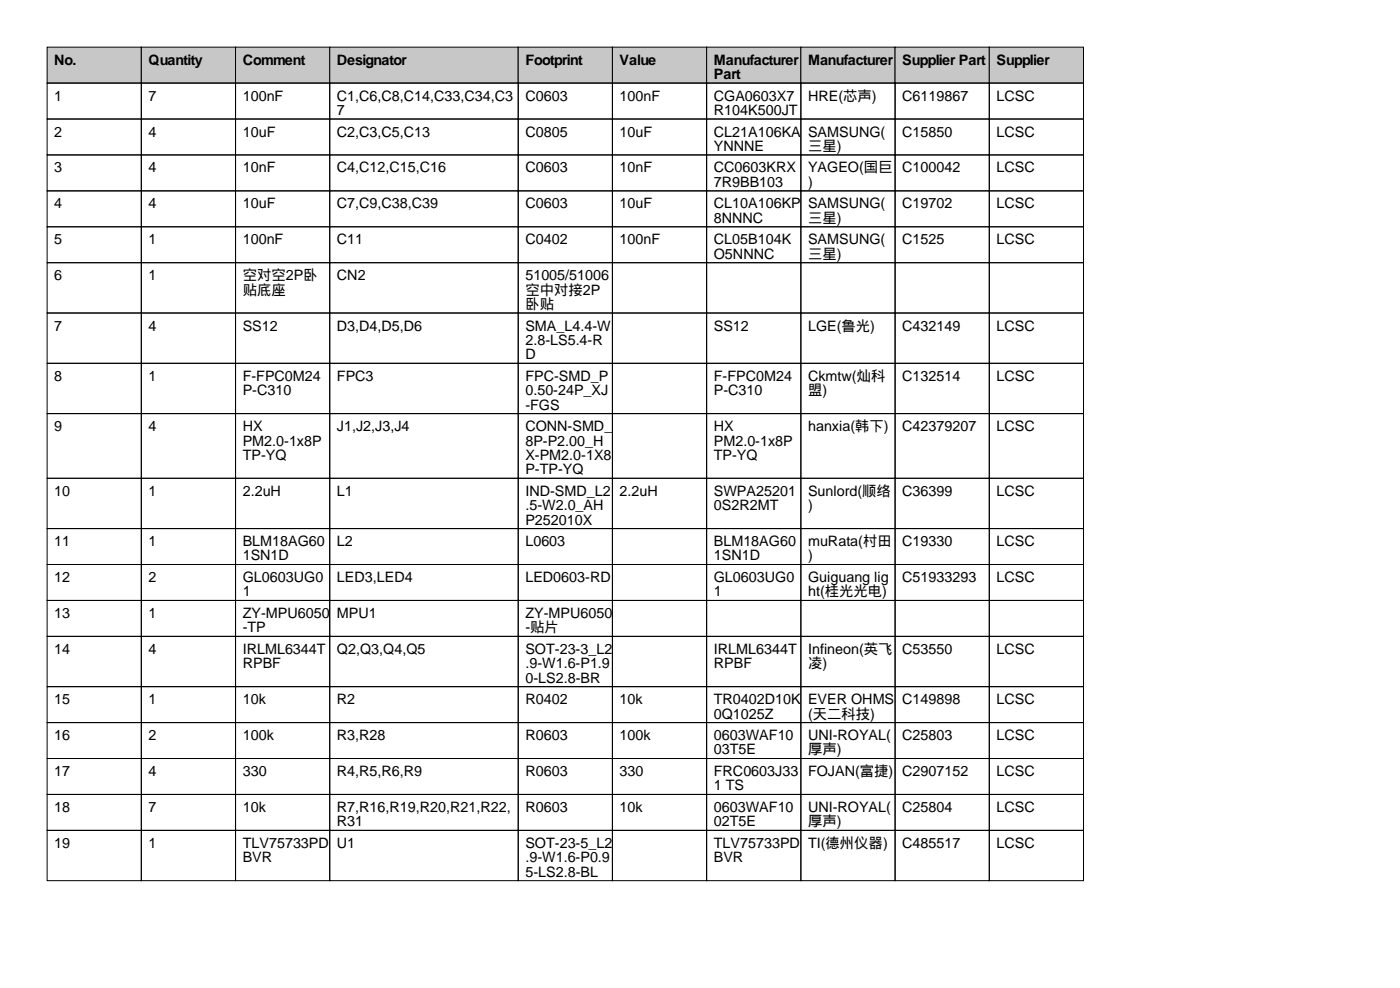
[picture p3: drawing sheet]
<svg xmlns="http://www.w3.org/2000/svg" width="297mm" height="210mm" viewBox="0 0 297 210" stroke-linecap="round" stroke-linejoin="round" font-family="sans-serif">
<defs><g id="words">
<g font-size="3">
<text x="11.5" y="13.7">No.</text>
<text x="31.5" y="13.7">Quantity</text>
<text x="51.5" y="13.7">Comment</text>
<text x="71.5" y="13.7">Designator</text>
<text x="111.5" y="13.7">Footprint</text>
<text x="131.5" y="13.7">Value</text>
<text x="151.5" y="13.7">Manufacturer</text>
<text x="151.5" y="16.8">Part</text>
<text x="171.5" y="13.7">Manufacturer</text>
<text x="191.5" y="13.7">Supplier Part</text>
<text x="211.5" y="13.7">Supplier</text>
<text x="11.5" y="21.3">1</text>
<text x="31.5" y="21.3">7</text>
<text x="51.5" y="21.3">100nF</text>
<text x="71.5" y="21.3">C1,C6,C8,C14,C33,C34,C3</text>
<text x="111.5" y="21.3">C0603</text>
<text x="131.5" y="21.3">100nF</text>
<text x="151.5" y="21.3">CGA0603X7</text>
<text x="171.5" y="21.3">HRE(芯声)</text>
<text x="191.5" y="21.3">C6119867</text>
<text x="211.5" y="21.3">LCSC</text>
<text x="11.5" y="29">2</text>
<text x="31.5" y="29">4</text>
<text x="51.5" y="29">10uF</text>
<text x="71.5" y="24.4">7</text>
<text x="71.5" y="29">C2,C3,C5,C13</text>
<text x="111.5" y="29">C0805</text>
<text x="131.5" y="29">10uF</text>
<text x="151.5" y="24.4">R104K500JT</text>
<text x="151.5" y="29">CL21A106KA</text>
<text x="171.5" y="29">SAMSUNG(</text>
<text x="191.5" y="29">C15850</text>
<text x="211.5" y="29">LCSC</text>
<text x="151.5" y="32">YNNNE</text>
<text x="171.5" y="32">三星)</text>
<text x="11.5" y="36.6">3</text>
<text x="31.5" y="36.6">4</text>
<text x="51.5" y="36.6">10nF</text>
<text x="71.5" y="36.6">C4,C12,C15,C16</text>
<text x="111.5" y="36.6">C0603</text>
<text x="131.5" y="36.6">10nF</text>
<text x="151.5" y="36.6">CC0603KRX</text>
<text x="151.5" y="39.6">7R9BB103</text>
<text x="171.5" y="36.6">YAGEO(国巨</text>
<text x="171.5" y="39.6">)</text>
<text x="191.5" y="36.6">C100042</text>
<text x="211.5" y="36.6">LCSC</text>
<text x="11.5" y="44.2">4</text>
<text x="31.5" y="44.2">4</text>
<text x="51.5" y="44.2">10uF</text>
<text x="71.5" y="44.2">C7,C9,C38,C39</text>
<text x="111.5" y="44.2">C0603</text>
<text x="131.5" y="44.2">10uF</text>
<text x="151.5" y="44.2">CL10A106KP</text>
<text x="151.5" y="47.2">8NNNC</text>
<text x="171.5" y="44.2">SAMSUNG(</text>
<text x="171.5" y="47.2">三星)</text>
<text x="191.5" y="44.2">C19702</text>
<text x="211.5" y="44.2">LCSC</text>
<text x="11.5" y="51.8">5</text>
<text x="31.5" y="51.8">1</text>
<text x="51.5" y="51.8">100nF</text>
<text x="71.5" y="51.8">C11</text>
<text x="111.5" y="51.8">C0402</text>
<text x="131.5" y="51.8">100nF</text>
<text x="151.5" y="51.8">CL05B104K</text>
<text x="171.5" y="51.8">SAMSUNG(</text>
<text x="191.5" y="51.8">C1525</text>
<text x="211.5" y="51.8">LCSC</text>
<text x="11.5" y="59.4">6</text>
<text x="31.5" y="59.4">1</text>
<text x="51.5" y="59.4">空对空2P卧</text>
<text x="71.5" y="59.4">CN2</text>
<text x="111.5" y="59.4">51005/51006</text>
<text x="151.5" y="54.9">O5NNNC</text>
<text x="171.5" y="54.9">三星)</text>
<text x="51.5" y="62.5">贴底座</text>
<text x="111.5" y="62.5">空中对接2P</text>
<text x="111.5" y="65.5">卧贴</text>
<text x="11.5" y="70.1">7</text>
<text x="31.5" y="70.1">4</text>
<text x="51.5" y="70.1">SS12</text>
<text x="71.5" y="70.1">D3,D4,D5,D6</text>
<text x="111.5" y="70.1">SMA_L4.4-W</text>
<text x="151.5" y="70.1">SS12</text>
<text x="171.5" y="70.1">LGE(鲁光)</text>
<text x="191.5" y="70.1">C432149</text>
<text x="211.5" y="70.1">LCSC</text>
<text x="111.5" y="73.2">2.8-LS5.4-R</text>
<text x="111.5" y="76.2">D</text>
<text x="11.5" y="80.8">8</text>
<text x="31.5" y="80.8">1</text>
<text x="51.5" y="80.8">F-FPC0M24</text>
<text x="51.5" y="83.8">P-C310</text>
<text x="71.5" y="80.8">FPC3</text>
<text x="111.5" y="80.8">FPC-SMD_P</text>
<text x="111.5" y="83.8">0.50-24P_XJ</text>
<text x="151.5" y="80.8">F-FPC0M24</text>
<text x="151.5" y="83.8">P-C310</text>
<text x="171.5" y="80.8">Ckmtw(灿科</text>
<text x="171.5" y="83.8">盟)</text>
<text x="191.5" y="80.8">C132514</text>
<text x="211.5" y="80.8">LCSC</text>
<text x="111.5" y="86.9">-FGS</text>
<text x="11.5" y="91.4">9</text>
<text x="31.5" y="91.4">4</text>
<text x="51.5" y="91.4">HX</text>
<text x="51.5" y="94.5">PM2.0-1x8P</text>
<text x="71.5" y="91.4">J1,J2,J3,J4</text>
<text x="111.5" y="91.4">CONN-SMD_</text>
<text x="111.5" y="94.5">8P-P2.00_H</text>
<text x="151.5" y="91.4">HX</text>
<text x="151.5" y="94.5">PM2.0-1x8P</text>
<text x="171.5" y="91.4">hanxia(韩下)</text>
<text x="191.5" y="91.4">C42379207</text>
<text x="211.5" y="91.4">LCSC</text>
<text x="51.5" y="97.5">TP-YQ</text>
<text x="111.5" y="97.5">X-PM2.0-1X8</text>
<text x="111.5" y="100.6">P-TP-YQ</text>
<text x="151.5" y="97.5">TP-YQ</text>
<text x="11.5" y="105.2">10</text>
<text x="31.5" y="105.2">1</text>
<text x="51.5" y="105.2">2.2uH</text>
<text x="71.5" y="105.2">L1</text>
<text x="111.5" y="105.2">IND-SMD_L2</text>
<text x="131.5" y="105.2">2.2uH</text>
<text x="151.5" y="105.2">SWPA25201</text>
<text x="171.5" y="105.2">Sunlord(顺络</text>
<text x="191.5" y="105.2">C36399</text>
<text x="211.5" y="105.2">LCSC</text>
<text x="111.5" y="108.2">.5-W2.0_AH</text>
<text x="111.5" y="111.3">P252010X</text>
<text x="151.5" y="108.2">0S2R2MT</text>
<text x="171.5" y="108.2">)</text>
<text x="11.5" y="115.8">11</text>
<text x="31.5" y="115.8">1</text>
<text x="51.5" y="115.8">BLM18AG60</text>
<text x="51.5" y="118.9">1SN1D</text>
<text x="71.5" y="115.8">L2</text>
<text x="111.5" y="115.8">L0603</text>
<text x="151.5" y="115.8">BLM18AG60</text>
<text x="151.5" y="118.9">1SN1D</text>
<text x="171.5" y="115.8">muRata(村田</text>
<text x="171.5" y="118.9">)</text>
<text x="191.5" y="115.8">C19330</text>
<text x="211.5" y="115.8">LCSC</text>
<text x="11.5" y="123.4">12</text>
<text x="31.5" y="123.4">2</text>
<text x="51.5" y="123.4">GL0603UG0</text>
<text x="71.5" y="123.4">LED3,LED4</text>
<text x="111.5" y="123.4">LED0603-RD</text>
<text x="151.5" y="123.4">GL0603UG0</text>
<text x="171.5" y="123.4">Guiguang lig</text>
<text x="191.5" y="123.4">C51933293</text>
<text x="211.5" y="123.4">LCSC</text>
<text x="11.5" y="131.1">13</text>
<text x="31.5" y="131.1">1</text>
<text x="51.5" y="126.5">1</text>
<text x="51.5" y="131.1">ZY-MPU6050</text>
<text x="71.5" y="131.1">MPU1</text>
<text x="111.5" y="131.1">ZY-MPU6050</text>
<text x="151.5" y="126.5">1</text>
<text x="171.5" y="126.5">ht(桂光光电)</text>
<text x="51.5" y="134.1">-TP</text>
<text x="111.5" y="134.1">-贴片</text>
<text x="11.5" y="138.7">14</text>
<text x="31.5" y="138.7">4</text>
<text x="51.5" y="138.7">IRLML6344T</text>
<text x="51.5" y="141.7">RPBF</text>
<text x="71.5" y="138.7">Q2,Q3,Q4,Q5</text>
<text x="111.5" y="138.7">SOT-23-3_L2</text>
<text x="111.5" y="141.7">.9-W1.6-P1.9</text>
<text x="151.5" y="138.7">IRLML6344T</text>
<text x="151.5" y="141.7">RPBF</text>
<text x="171.5" y="138.7">Infineon(英飞</text>
<text x="171.5" y="141.7">凌)</text>
<text x="191.5" y="138.7">C53550</text>
<text x="211.5" y="138.7">LCSC</text>
<text x="11.5" y="149.4">15</text>
<text x="31.5" y="149.4">1</text>
<text x="51.5" y="149.4">10k</text>
<text x="71.5" y="149.4">R2</text>
<text x="111.5" y="144.8">0-LS2.8-BR</text>
<text x="111.5" y="149.4">R0402</text>
<text x="131.5" y="149.4">10k</text>
<text x="151.5" y="149.4">TR0402D10K</text>
<text x="171.5" y="149.4">EVER OHMS</text>
<text x="191.5" y="149.4">C149898</text>
<text x="211.5" y="149.4">LCSC</text>
<text x="151.5" y="152.4">0Q1025Z</text>
<text x="171.5" y="152.4">(天二科技)</text>
<text x="11.5" y="157">16</text>
<text x="31.5" y="157">2</text>
<text x="51.5" y="157">100k</text>
<text x="71.5" y="157">R3,R28</text>
<text x="111.5" y="157">R0603</text>
<text x="131.5" y="157">100k</text>
<text x="151.5" y="157">0603WAF10</text>
<text x="151.5" y="160">03T5E</text>
<text x="171.5" y="157">UNI-ROYAL(</text>
<text x="171.5" y="160">厚声)</text>
<text x="191.5" y="157">C25803</text>
<text x="211.5" y="157">LCSC</text>
<text x="11.5" y="164.6">17</text>
<text x="31.5" y="164.6">4</text>
<text x="51.5" y="164.6">330</text>
<text x="71.5" y="164.6">R4,R5,R6,R9</text>
<text x="111.5" y="164.6">R0603</text>
<text x="131.5" y="164.6">330</text>
<text x="151.5" y="164.6">FRC0603J33</text>
<text x="151.5" y="167.6">1 TS</text>
<text x="171.5" y="164.6">FOJAN(富捷)</text>
<text x="191.5" y="164.6">C2907152</text>
<text x="211.5" y="164.6">LCSC</text>
<text x="11.5" y="172.2">18</text>
<text x="31.5" y="172.2">7</text>
<text x="51.5" y="172.2">10k</text>
<text x="71.5" y="172.2">R7,R16,R19,R20,R21,R22,</text>
<text x="111.5" y="172.2">R0603</text>
<text x="131.5" y="172.2">10k</text>
<text x="151.5" y="172.2">0603WAF10</text>
<text x="171.5" y="172.2">UNI-ROYAL(</text>
<text x="191.5" y="172.2">C25804</text>
<text x="211.5" y="172.2">LCSC</text>
<text x="11.5" y="179.8">19</text>
<text x="31.5" y="179.8">1</text>
<text x="51.5" y="179.8">TLV75733PD</text>
<text x="71.5" y="175.3">R31</text>
<text x="71.5" y="179.8">U1</text>
<text x="111.5" y="179.8">SOT-23-5_L2</text>
<text x="151.5" y="175.3">02T5E</text>
<text x="151.5" y="179.8">TLV75733PD</text>
<text x="171.5" y="175.3">厚声)</text>
<text x="171.5" y="179.8">TI(德州仪器)</text>
<text x="191.5" y="179.8">C485517</text>
<text x="211.5" y="179.8">LCSC</text>
<text x="51.5" y="182.9">BVR</text>
<text x="111.5" y="182.9">.9-W1.6-P0.9</text>
<text x="111.5" y="185.9">5-LS2.8-BL</text>
<text x="151.5" y="182.9">BVR</text>
</g>
</g></defs>
<g fill="#c7c7c7" stroke="#000" stroke-width=".21">
<path d="M10 10h20v7.6h-20z"/>
<path d="M30 10h20v7.6h-20z"/>
<path d="M50 10h20v7.6h-20z"/>
<path d="M70 10h40v7.6h-40z"/>
<path d="M110 10h20v7.6h-20z"/>
<path d="M130 10h20v7.6h-20z"/>
<path d="M150 10h20v7.6h-20z"/>
<path d="M170 10h20v7.6h-20z"/>
<path d="M190 10h20v7.6h-20z"/>
<path d="M210 10h20v7.6h-20z"/>
</g>
<g fill="none" stroke="#000" stroke-width=".21">
<path d="M10 17.6h20v7.6h-20zM30 17.6h20v7.6h-20zM50 17.6h20v7.6h-20zM70 17.6h40v7.6h-40zM110 17.6h20v7.6h-20zM130 17.6h20v7.6h-20zM150 17.6h20v7.6h-20zM170 17.6h20v7.6h-20zM190 17.6h20v7.6h-20zM210 17.6h20v7.6h-20zM10 25.2h20v7.7h-20zM10 32.9h20v7.6h-20z"/>
<path d="M30 25.2h20v7.7h-20zM30 32.9h20v7.6h-20zM50 25.2h20v7.7h-20zM50 32.9h20v7.6h-20zM70 25.2h40v7.7h-40zM70 32.9h40v7.6h-40zM110 25.2h20v7.7h-20zM110 32.9h20v7.6h-20zM130 25.2h20v7.7h-20zM130 32.9h20v7.6h-20zM150 25.2h20v7.7h-20zM150 32.9h20v7.6h-20z"/>
<path d="M170 25.2h20v7.7h-20zM170 32.9h20v7.6h-20zM190 25.2h20v7.7h-20zM190 32.9h20v7.6h-20zM210 25.2h20v7.7h-20zM210 32.9h20v7.6h-20zM10 40.5h20v7.6h-20zM10 48.1h20v7.6h-20zM10 55.7h20v10.7h-20zM30 40.5h20v7.6h-20zM30 48.1h20v7.6h-20zM30 55.7h20v10.7h-20z"/>
<path d="M50 40.5h20v7.6h-20zM50 48.1h20v7.6h-20zM50 55.7h20v10.7h-20zM70 40.5h40v7.6h-40zM70 48.1h40v7.6h-40zM70 55.7h40v10.7h-40zM110 40.5h20v7.6h-20zM110 48.1h20v7.6h-20zM110 55.7h20v10.7h-20zM130 40.5h20v7.6h-20zM130 48.1h20v7.6h-20zM130 55.7h20v10.7h-20z"/>
<path d="M150 40.5h20v7.6h-20zM150 48.1h20v7.6h-20zM150 55.7h20v10.7h-20zM170 40.5h20v7.6h-20zM170 48.1h20v7.6h-20zM170 55.7h20v10.7h-20zM190 40.5h20v7.6h-20zM190 48.1h20v7.6h-20zM190 55.7h20v10.7h-20zM210 40.5h20v7.6h-20zM210 48.1h20v7.6h-20zM210 55.7h20v10.7h-20z"/>
<path d="M10 66.4h20v10.7h-20zM10 77.1h20v10.6h-20zM30 66.4h20v10.7h-20zM30 77.1h20v10.6h-20zM50 66.4h20v10.7h-20zM50 77.1h20v10.6h-20zM70 66.4h40v10.7h-40zM70 77.1h40v10.6h-40zM110 66.4h20v10.7h-20zM110 77.1h20v10.6h-20zM130 66.4h20v10.7h-20zM130 77.1h20v10.6h-20z"/>
<path d="M150 66.4h20v10.7h-20zM150 77.1h20v10.6h-20zM170 66.4h20v10.7h-20zM170 77.1h20v10.6h-20zM190 66.4h20v10.7h-20zM190 77.1h20v10.6h-20zM210 66.4h20v10.7h-20zM210 77.1h20v10.6h-20zM10 87.7h20v13.7h-20zM30 87.7h20v13.7h-20zM50 87.7h20v13.7h-20zM70 87.7h40v13.7h-40z"/>
<path d="M110 87.7h20v13.7h-20zM130 87.7h20v13.7h-20zM150 87.7h20v13.7h-20zM170 87.7h20v13.7h-20zM190 87.7h20v13.7h-20zM210 87.7h20v13.7h-20zM10 101.4h20v10.7h-20zM10 112.1h20v7.6h-20zM10 119.7h20v7.6h-20zM30 101.4h20v10.7h-20zM30 112.1h20v7.6h-20zM30 119.7h20v7.6h-20z"/>
<path d="M50 101.4h20v10.7h-20zM50 112.1h20v7.6h-20zM50 119.7h20v7.6h-20zM70 101.4h40v10.7h-40zM70 112.1h40v7.6h-40zM70 119.7h40v7.6h-40zM110 101.4h20v10.7h-20zM110 112.1h20v7.6h-20zM110 119.7h20v7.6h-20zM130 101.4h20v10.7h-20zM130 112.1h20v7.6h-20zM130 119.7h20v7.6h-20z"/>
<path d="M150 101.4h20v10.7h-20zM150 112.1h20v7.6h-20zM150 119.7h20v7.6h-20zM170 101.4h20v10.7h-20zM170 112.1h20v7.6h-20zM170 119.7h20v7.6h-20zM190 101.4h20v10.7h-20zM190 112.1h20v7.6h-20zM190 119.7h20v7.6h-20zM210 101.4h20v10.7h-20zM210 112.1h20v7.6h-20zM210 119.7h20v7.6h-20z"/>
<path d="M10 127.3h20v7.7h-20zM10 135h20v10.6h-20zM30 127.3h20v7.7h-20zM30 135h20v10.6h-20zM50 127.3h20v7.7h-20zM50 135h20v10.6h-20zM70 127.3h40v7.7h-40zM70 135h40v10.6h-40zM110 127.3h20v7.7h-20zM110 135h20v10.6h-20zM130 127.3h20v7.7h-20zM130 135h20v10.6h-20z"/>
<path d="M150 127.3h20v7.7h-20zM150 135h20v10.6h-20zM170 127.3h20v7.7h-20zM170 135h20v10.6h-20zM190 127.3h20v7.7h-20zM190 135h20v10.6h-20zM210 127.3h20v7.7h-20zM210 135h20v10.6h-20zM10 145.6h20v7.7h-20zM10 153.3h20v7.6h-20zM30 145.6h20v7.7h-20zM30 153.3h20v7.6h-20z"/>
<path d="M50 145.6h20v7.7h-20zM50 153.3h20v7.6h-20zM70 145.6h40v7.7h-40zM70 153.3h40v7.6h-40zM110 145.6h20v7.7h-20zM110 153.3h20v7.6h-20zM130 145.6h20v7.7h-20zM130 153.3h20v7.6h-20zM150 145.6h20v7.7h-20zM150 153.3h20v7.6h-20zM170 145.6h20v7.7h-20zM170 153.3h20v7.6h-20z"/>
<path d="M190 145.6h20v7.7h-20zM190 153.3h20v7.6h-20zM210 145.6h20v7.7h-20zM210 153.3h20v7.6h-20zM10 160.9h20v7.6h-20zM10 168.5h20v7.6h-20zM10 176.1h20v10.7h-20zM30 160.9h20v7.6h-20zM30 168.5h20v7.6h-20zM30 176.1h20v10.7h-20zM50 160.9h20v7.6h-20zM50 168.5h20v7.6h-20z"/>
<path d="M50 176.1h20v10.7h-20zM70 160.9h40v7.6h-40zM70 168.5h40v7.6h-40zM70 176.1h40v10.7h-40zM110 160.9h20v7.6h-20zM110 168.5h20v7.6h-20zM110 176.1h20v10.7h-20zM130 160.9h20v7.6h-20zM130 168.5h20v7.6h-20zM130 176.1h20v10.7h-20zM150 160.9h20v7.6h-20zM150 168.5h20v7.6h-20z"/>
<path d="M150 176.1h20v10.7h-20zM170 160.9h20v7.6h-20zM170 168.5h20v7.6h-20zM170 176.1h20v10.7h-20zM190 160.9h20v7.6h-20zM190 168.5h20v7.6h-20zM190 176.1h20v10.7h-20zM210 160.9h20v7.6h-20zM210 168.5h20v7.6h-20zM210 176.1h20v10.7h-20z"/>
</g>
<use href="#words"/>
</svg>
